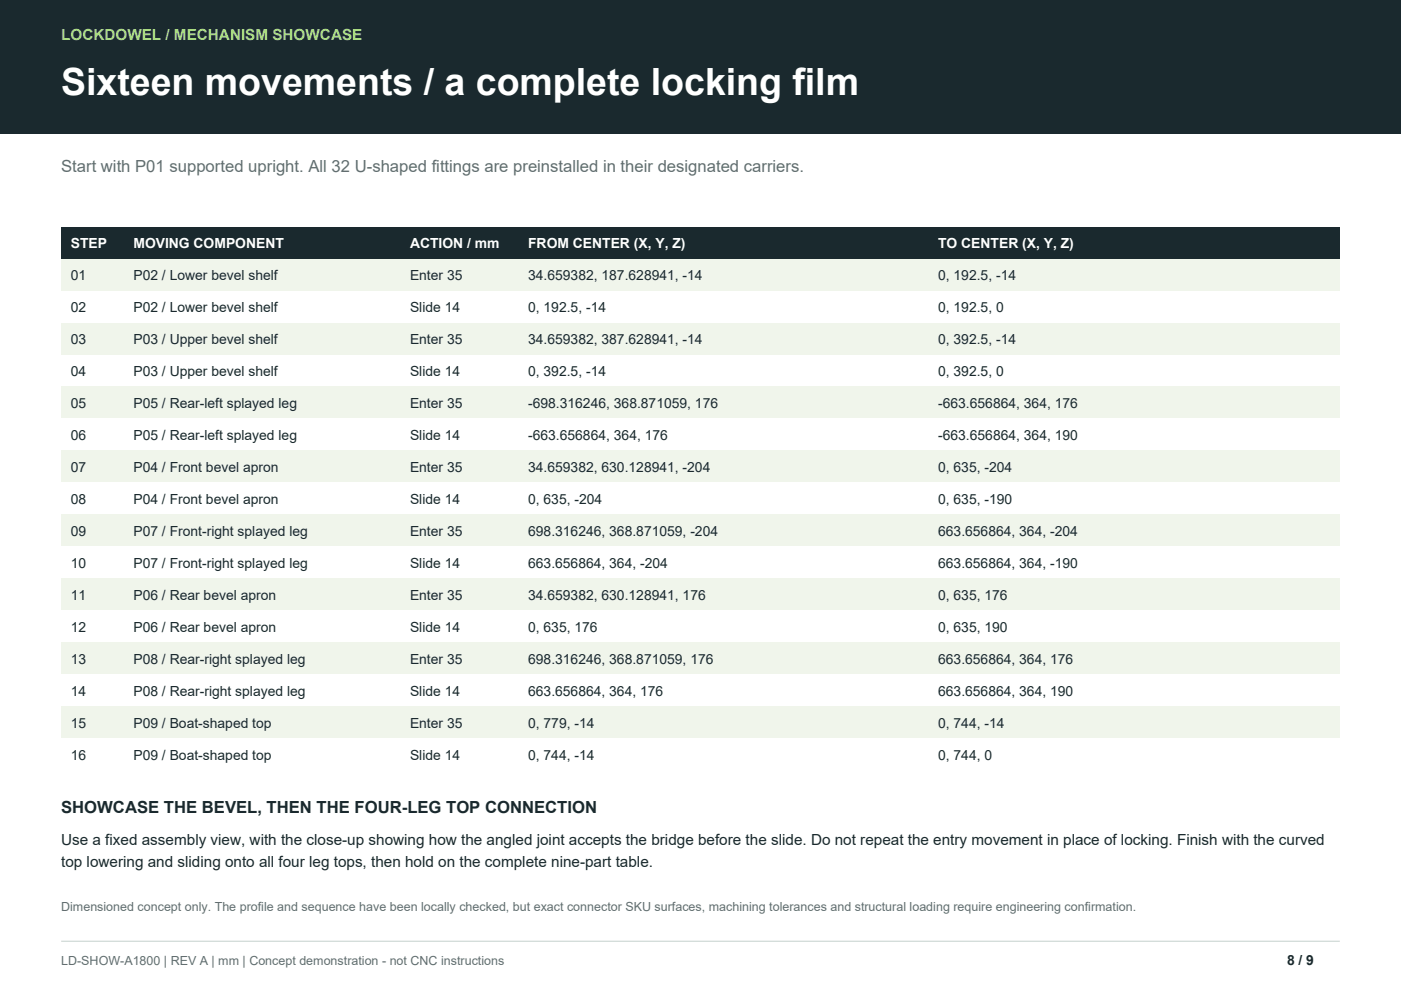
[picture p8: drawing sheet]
<svg xmlns="http://www.w3.org/2000/svg" width="356mm" height="254mm" viewBox="0 0 356 254" stroke-linecap="round" stroke-linejoin="round" font-family="sans-serif">
<defs><g id="words">
<text font-size="9.5" fill="#fff" x="15.5" y="24">Sixteen movements / a complete locking film</text>
<text font-size="4.2" fill="#5e6e73" x="15.5" y="43.7">Start with P01 supported upright. All 32 U-shaped fittings are preinstalled in their designated carriers.</text>
<text font-size="4.2" fill="#1a292e" x="15.5" y="206.4">SHOWCASE THE BEVEL, THEN THE FOUR-LEG TOP CONNECTION</text>
<text font-size="3.9" fill="#abde82" x="15.5" y="10.2">LOCKDOWEL / MECHANISM SHOWCASE</text>
<g font-size="3.9" fill="#1a292e">
<text x="15.5" y="214.5">Use a fixed assembly view, with the close-up showing how the angled joint accepts the bridge before the slide. Do not repeat the entry movement in place of locking. Finish with the curved</text>
<text x="15.5" y="220.1">top lowering and sliding onto all four leg tops, then hold on the complete nine-part table.</text>
</g>
<g font-size="3.5" fill="#fff">
<text x="18" y="63">STEP</text>
<text x="33.9" y="63">MOVING COMPONENT</text>
<text x="104.1" y="63">ACTION / mm</text>
<text x="134.1" y="63">FROM CENTER (X, Y, Z)</text>
<text x="238.1" y="63">TO CENTER (X, Y, Z)</text>
</g>
<g font-size="3.5" fill="#1a292e">
<text x="18" y="71.1">01</text>
<text x="33.9" y="71.1">P02 / Lower bevel shelf</text>
<text x="104.1" y="71.1">Enter 35</text>
<text x="134.1" y="71.1">34.659382, 187.628941, -14</text>
<text x="238.1" y="71.1">0, 192.5, -14</text>
<text x="18" y="79.2">02</text>
<text x="33.9" y="79.2">P02 / Lower bevel shelf</text>
<text x="104.1" y="79.2">Slide 14</text>
<text x="134.1" y="79.2">0, 192.5, -14</text>
<text x="238.1" y="79.2">0, 192.5, 0</text>
<text x="18" y="87.3">03</text>
<text x="33.9" y="87.3">P03 / Upper bevel shelf</text>
<text x="104.1" y="87.3">Enter 35</text>
<text x="134.1" y="87.3">34.659382, 387.628941, -14</text>
<text x="238.1" y="87.3">0, 392.5, -14</text>
<text x="18" y="95.4">04</text>
<text x="33.9" y="95.4">P03 / Upper bevel shelf</text>
<text x="104.1" y="95.4">Slide 14</text>
<text x="134.1" y="95.4">0, 392.5, -14</text>
<text x="238.1" y="95.4">0, 392.5, 0</text>
<text x="18" y="103.5">05</text>
<text x="33.9" y="103.5">P05 / Rear-left splayed leg</text>
<text x="104.1" y="103.5">Enter 35</text>
<text x="134.1" y="103.5">-698.316246, 368.871059, 176</text>
<text x="238.1" y="103.5">-663.656864, 364, 176</text>
<text x="18" y="111.7">06</text>
<text x="33.9" y="111.7">P05 / Rear-left splayed leg</text>
<text x="104.1" y="111.7">Slide 14</text>
<text x="134.1" y="111.7">-663.656864, 364, 176</text>
<text x="238.1" y="111.7">-663.656864, 364, 190</text>
<text x="18" y="119.8">07</text>
<text x="33.9" y="119.8">P04 / Front bevel apron</text>
<text x="104.1" y="119.8">Enter 35</text>
<text x="134.1" y="119.8">34.659382, 630.128941, -204</text>
<text x="238.1" y="119.8">0, 635, -204</text>
<text x="18" y="127.9">08</text>
<text x="33.9" y="127.9">P04 / Front bevel apron</text>
<text x="104.1" y="127.9">Slide 14</text>
<text x="134.1" y="127.9">0, 635, -204</text>
<text x="238.1" y="127.9">0, 635, -190</text>
<text x="18" y="136">09</text>
<text x="33.9" y="136">P07 / Front-right splayed leg</text>
<text x="104.1" y="136">Enter 35</text>
<text x="134.1" y="136">698.316246, 368.871059, -204</text>
<text x="238.1" y="136">663.656864, 364, -204</text>
<text x="18" y="144.1">10</text>
<text x="33.9" y="144.1">P07 / Front-right splayed leg</text>
<text x="104.1" y="144.1">Slide 14</text>
<text x="134.1" y="144.1">663.656864, 364, -204</text>
<text x="238.1" y="144.1">663.656864, 364, -190</text>
<text x="18" y="152.2">11</text>
<text x="33.9" y="152.2">P06 / Rear bevel apron</text>
<text x="104.1" y="152.2">Enter 35</text>
<text x="134.1" y="152.2">34.659382, 630.128941, 176</text>
<text x="238.1" y="152.2">0, 635, 176</text>
<text x="18" y="160.3">12</text>
<text x="33.9" y="160.3">P06 / Rear bevel apron</text>
<text x="104.1" y="160.3">Slide 14</text>
<text x="134.1" y="160.3">0, 635, 176</text>
<text x="238.1" y="160.3">0, 635, 190</text>
<text x="18" y="168.5">13</text>
<text x="33.9" y="168.5">P08 / Rear-right splayed leg</text>
<text x="104.1" y="168.5">Enter 35</text>
<text x="134.1" y="168.5">698.316246, 368.871059, 176</text>
<text x="238.1" y="168.5">663.656864, 364, 176</text>
<text x="18" y="176.6">14</text>
<text x="33.9" y="176.6">P08 / Rear-right splayed leg</text>
<text x="104.1" y="176.6">Slide 14</text>
<text x="134.1" y="176.6">663.656864, 364, 176</text>
<text x="238.1" y="176.6">663.656864, 364, 190</text>
<text x="18" y="184.7">15</text>
<text x="33.9" y="184.7">P09 / Boat-shaped top</text>
<text x="104.1" y="184.7">Enter 35</text>
<text x="134.1" y="184.7">0, 779, -14</text>
<text x="238.1" y="184.7">0, 744, -14</text>
<text x="18" y="192.8">16</text>
<text x="33.9" y="192.8">P09 / Boat-shaped top</text>
<text x="104.1" y="192.8">Slide 14</text>
<text x="134.1" y="192.8">0, 744, -14</text>
<text x="238.1" y="192.8">0, 744, 0</text>
<text x="326.7" y="244.8">8 / 9</text>
</g>
<g font-size="3.2" fill="#5e6e73">
<text x="15.5" y="231.1">Dimensioned concept only. The profile and sequence have been locally checked, but exact connector SKU surfaces, machining tolerances and structural loading require engineering confirmation.</text>
<text x="15.5" y="244.8">LD-SHOW-A1800 | REV A | mm | Concept demonstration - not CNC instructions</text>
</g>
</g></defs>
<path d="M0 0h355.6v33.9h-355.6z" fill="#1a292e"/>
<path d="M15.5 238.8h324.6" fill="none" stroke="#c4d1cc" stroke-width=".25"/>
<g fill="#1a292e">
<path d="M15.5 57.5h15.9v8.1h-15.9z"/>
<path d="M31.4 57.5h70.2v8.1h-70.2z"/>
<path d="M101.6 57.5h30v8.1h-30z"/>
<path d="M131.6 57.5h104.1v8.1h-104.1z"/>
<path d="M235.7 57.5h104.4v8.1h-104.4z"/>
</g>
<g fill="#f0f5eb">
<path d="M15.5 65.6h15.9v8.1h-15.9z"/>
<path d="M31.4 65.6h70.2v8.1h-70.2z"/>
<path d="M101.6 65.6h30v8.1h-30z"/>
<path d="M131.6 65.6h104.1v8.1h-104.1z"/>
<path d="M235.7 65.6h104.4v8.1h-104.4z"/>
</g>
<g fill="#fff">
<path d="M15.5 73.7h15.9v8.1h-15.9z"/>
<path d="M31.4 73.7h70.2v8.1h-70.2z"/>
<path d="M101.6 73.7h30v8.1h-30z"/>
<path d="M131.6 73.7h104.1v8.1h-104.1z"/>
<path d="M235.7 73.7h104.4v8.1h-104.4z"/>
</g>
<g fill="#f0f5eb">
<path d="M15.5 81.8h15.9v8.2h-15.9z"/>
<path d="M31.4 81.8h70.2v8.2h-70.2z"/>
<path d="M101.6 81.8h30v8.2h-30z"/>
<path d="M131.6 81.8h104.1v8.2h-104.1z"/>
<path d="M235.7 81.8h104.4v8.2h-104.4z"/>
</g>
<g fill="#fff">
<path d="M15.5 90h15.9v8.1h-15.9z"/>
<path d="M31.4 90h70.2v8.1h-70.2z"/>
<path d="M101.6 90h30v8.1h-30z"/>
<path d="M131.6 90h104.1v8.1h-104.1z"/>
<path d="M235.7 90h104.4v8.1h-104.4z"/>
</g>
<g fill="#f0f5eb">
<path d="M15.5 98.1h15.9v8.1h-15.9z"/>
<path d="M31.4 98.1h70.2v8.1h-70.2z"/>
<path d="M101.6 98.1h30v8.1h-30z"/>
<path d="M131.6 98.1h104.1v8.1h-104.1z"/>
<path d="M235.7 98.1h104.4v8.1h-104.4z"/>
</g>
<g fill="#fff">
<path d="M15.5 106.2h15.9v8.1h-15.9z"/>
<path d="M31.4 106.2h70.2v8.1h-70.2z"/>
<path d="M101.6 106.2h30v8.1h-30z"/>
<path d="M131.6 106.2h104.1v8.1h-104.1z"/>
<path d="M235.7 106.2h104.4v8.1h-104.4z"/>
</g>
<g fill="#f0f5eb">
<path d="M15.5 114.3h15.9v8.1h-15.9z"/>
<path d="M31.4 114.3h70.2v8.1h-70.2z"/>
<path d="M101.6 114.3h30v8.1h-30z"/>
<path d="M131.6 114.3h104.1v8.1h-104.1z"/>
<path d="M235.7 114.3h104.4v8.1h-104.4z"/>
</g>
<g fill="#fff">
<path d="M15.5 122.4h15.9v8.1h-15.9z"/>
<path d="M31.4 122.4h70.2v8.1h-70.2z"/>
<path d="M101.6 122.4h30v8.1h-30z"/>
<path d="M131.6 122.4h104.1v8.1h-104.1z"/>
<path d="M235.7 122.4h104.4v8.1h-104.4z"/>
</g>
<g fill="#f0f5eb">
<path d="M15.5 130.5h15.9v8.1h-15.9z"/>
<path d="M31.4 130.5h70.2v8.1h-70.2z"/>
<path d="M101.6 130.5h30v8.1h-30z"/>
<path d="M131.6 130.5h104.1v8.1h-104.1z"/>
<path d="M235.7 130.5h104.4v8.1h-104.4z"/>
</g>
<g fill="#fff">
<path d="M15.5 138.6h15.9v8.2h-15.9z"/>
<path d="M31.4 138.6h70.2v8.2h-70.2z"/>
<path d="M101.6 138.6h30v8.2h-30z"/>
<path d="M131.6 138.6h104.1v8.2h-104.1z"/>
<path d="M235.7 138.6h104.4v8.2h-104.4z"/>
</g>
<g fill="#f0f5eb">
<path d="M15.5 146.8h15.9v8.1h-15.9z"/>
<path d="M31.4 146.8h70.2v8.1h-70.2z"/>
<path d="M101.6 146.8h30v8.1h-30z"/>
<path d="M131.6 146.8h104.1v8.1h-104.1z"/>
<path d="M235.7 146.8h104.4v8.1h-104.4z"/>
</g>
<g fill="#fff">
<path d="M15.5 154.9h15.9v8.1h-15.9z"/>
<path d="M31.4 154.9h70.2v8.1h-70.2z"/>
<path d="M101.6 154.9h30v8.1h-30z"/>
<path d="M131.6 154.9h104.1v8.1h-104.1z"/>
<path d="M235.7 154.9h104.4v8.1h-104.4z"/>
</g>
<g fill="#f0f5eb">
<path d="M15.5 163h15.9v8.1h-15.9z"/>
<path d="M31.4 163h70.2v8.1h-70.2z"/>
<path d="M101.6 163h30v8.1h-30z"/>
<path d="M131.6 163h104.1v8.1h-104.1z"/>
<path d="M235.7 163h104.4v8.1h-104.4z"/>
</g>
<g fill="#fff">
<path d="M15.5 171.1h15.9v8.1h-15.9z"/>
<path d="M31.4 171.1h70.2v8.1h-70.2z"/>
<path d="M101.6 171.1h30v8.1h-30z"/>
<path d="M131.6 171.1h104.1v8.1h-104.1z"/>
<path d="M235.7 171.1h104.4v8.1h-104.4z"/>
</g>
<g fill="#f0f5eb">
<path d="M15.5 179.2h15.9v8.1h-15.9z"/>
<path d="M31.4 179.2h70.2v8.1h-70.2z"/>
<path d="M101.6 179.2h30v8.1h-30z"/>
<path d="M131.6 179.2h104.1v8.1h-104.1z"/>
<path d="M235.7 179.2h104.4v8.1h-104.4z"/>
</g>
<g fill="#fff">
<path d="M15.5 187.3h15.9v8.1h-15.9z"/>
<path d="M31.4 187.3h70.2v8.1h-70.2z"/>
<path d="M101.6 187.3h30v8.1h-30z"/>
<path d="M131.6 187.3h104.1v8.1h-104.1z"/>
<path d="M235.7 187.3h104.4v8.1h-104.4z"/>
</g>
<use href="#words"/>
</svg>
